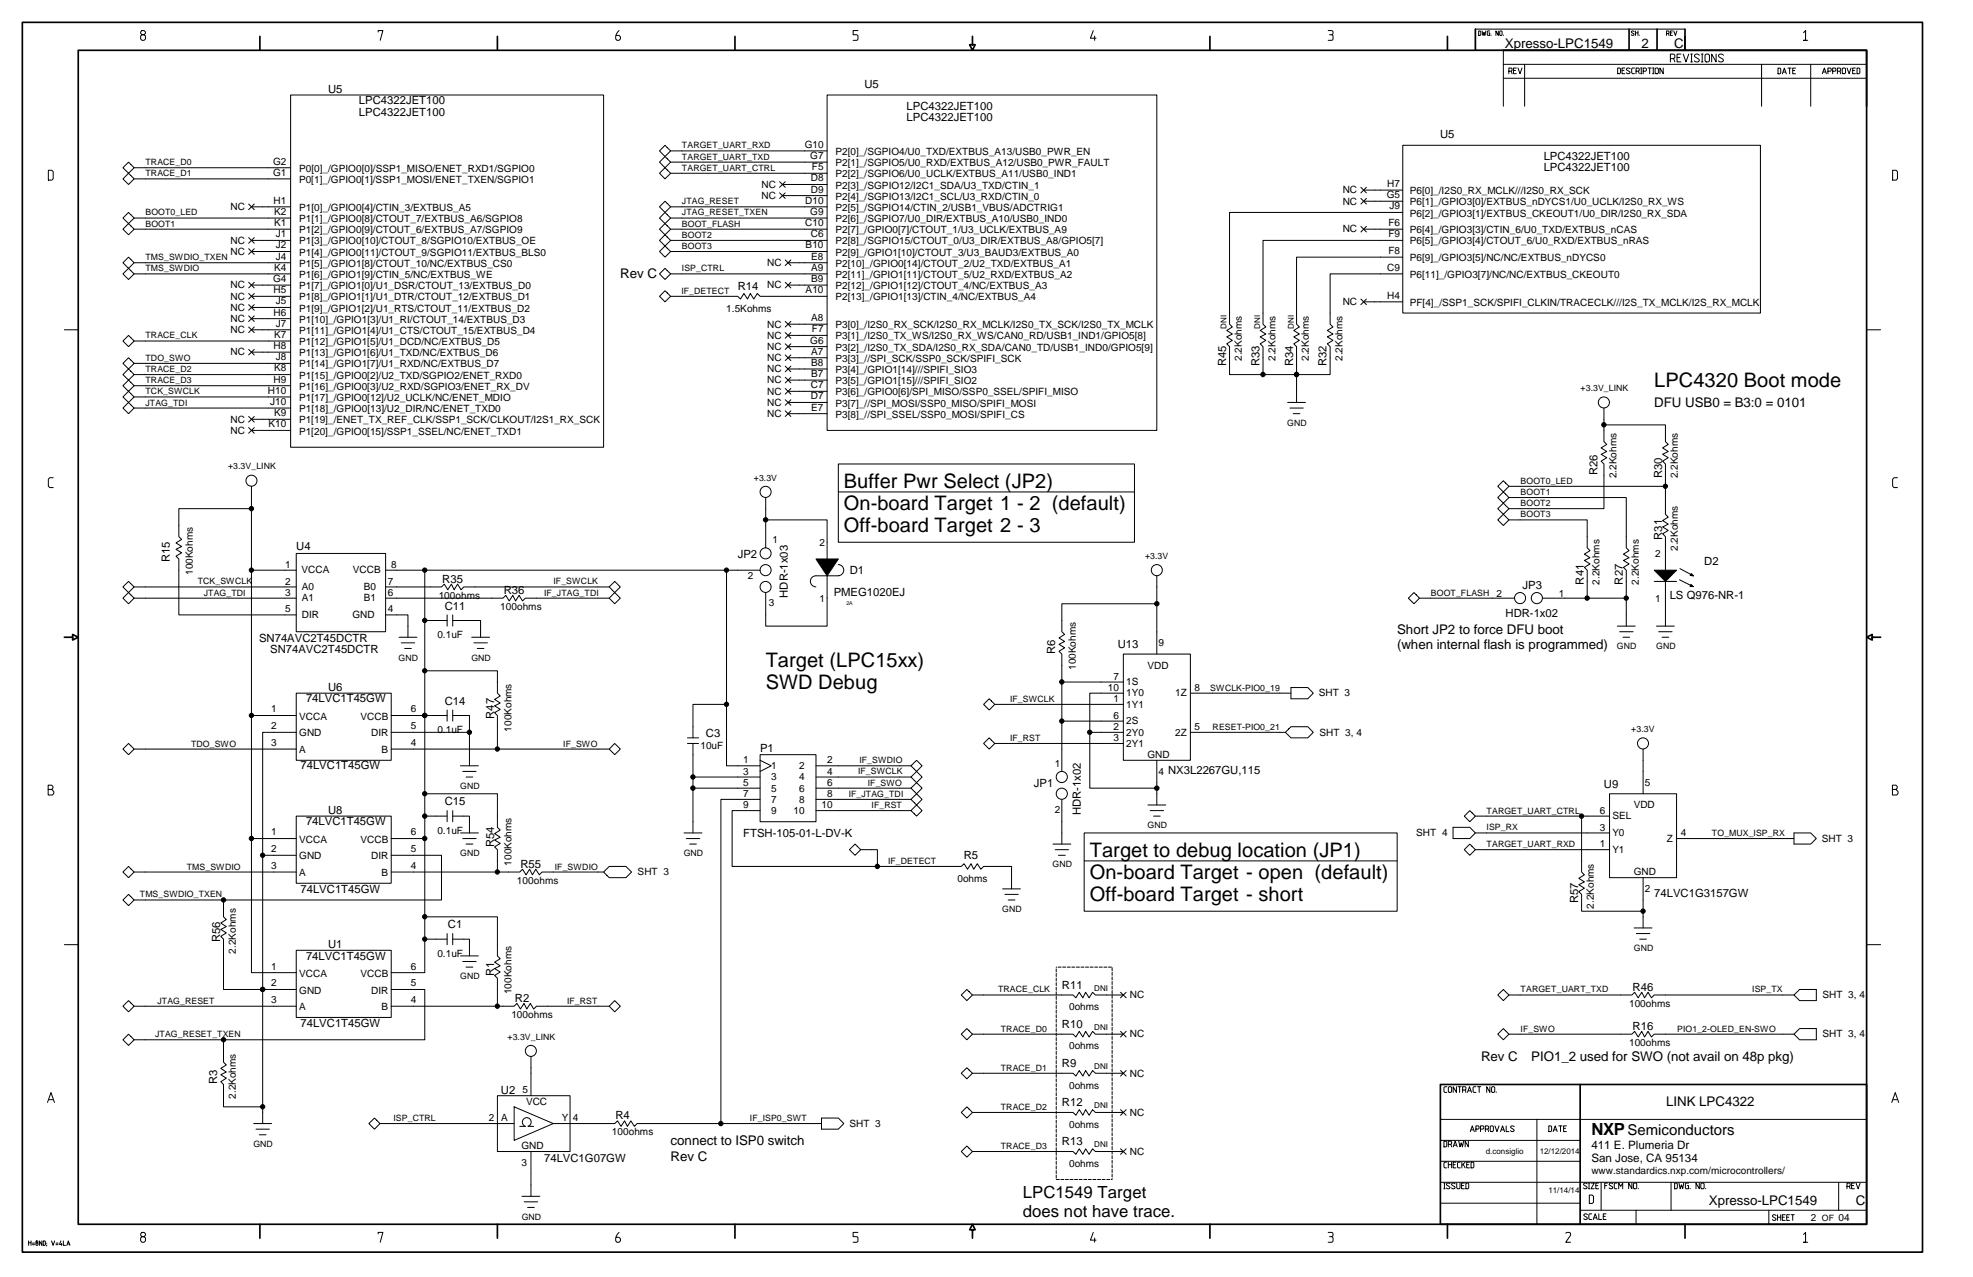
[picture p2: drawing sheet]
<svg xmlns="http://www.w3.org/2000/svg" width="432mm" height="279mm" viewBox="0 0 432 279" stroke-linecap="round" stroke-linejoin="round" font-family="sans-serif">
<defs><g id="words">
<g font-size="4.4">
<text x="362" y="84.7">LPC4320 Boot mode</text>
<text x="184.7" y="106.7">Buffer Pwr Select (JP2)</text>
<text x="184.7" y="111.6">On-board Target 1 - 2 (default)</text>
<text x="184.7" y="116.5">Off-board Target 2 - 3</text>
<text x="167.6" y="145.8">Target (LPC15xx)</text>
<text x="167.6" y="150.7">SWD Debug</text>
<text x="238.5" y="187.4">Target to debug location (JP1)</text>
<text x="238.5" y="192.3">On-board Target - open (default)</text>
<text x="238.5" y="197.2">Off-board Target - short</text>
</g>
<g font-size="3.7">
<text x="348.3" y="248.3">NXP</text>
<text x="223.8" y="262.1">LPC1549 Target</text>
<text x="223.8" y="266.3">does not have trace.</text>
</g>
<text font-size="3.3" x="356.2" y="248.2">Semiconductors</text>
<g font-size="2.9">
<text x="329.4" y="10.4">Xpresso-LPC1549</text>
<text x="359.2" y="10.4">2</text>
<text x="366.4" y="10.4">C</text>
<text x="135.8" y="60.9">Rev C</text>
<text x="362" y="89">DFU USB0 = B3:0 = 0101</text>
<text x="305.8" y="138.7">Short JP2 to force DFU boot</text>
<text x="305.8" y="142">(when internal flash is programmed)</text>
<text x="324.1" y="232.1">Rev C</text>
<text x="335.1" y="232.1">PIO1_2 used for SWO (not avail on 48p pkg)</text>
<text x="364.7" y="241.9">LINK LPC4322</text>
<text x="146.8" y="250.4">connect to ISP0 switch</text>
<text x="146.8" y="254.1">Rev C</text>
<text x="374" y="263.6">Xpresso-LPC1549</text>
<text x="406.2" y="263.6">C</text>
</g>
<g font-size="2.5">
<text x="71.8" y="20.4">U5</text>
<text x="78.5" y="22.8">LPC4322JET100</text>
<text x="189.2" y="19.2">U5</text>
<text x="78.5" y="25.3">LPC4322JET100</text>
<text x="198.4" y="26.5">LPC4322JET100</text>
<text x="198.4" y="24">LPC4322JET100</text>
<text x="315.2" y="30.2">U5</text>
<text x="337.8" y="35.1">LPC4322JET100</text>
<text x="337.8" y="37.5">LPC4322JET100</text>
<text x="161.5" y="63.4">R14</text>
<text x="268.3" y="80.2" transform="rotate(-90 268.3 80.2)">R45</text>
<text x="275.7" y="80.2" transform="rotate(-90 275.7 80.2)">R33</text>
<text x="283" y="80.2" transform="rotate(-90 283 80.2)">R34</text>
<text x="290.3" y="80.2" transform="rotate(-90 290.3 80.2)">R32</text>
<text x="349.6" y="104" transform="rotate(-90 349.6 104)">R26</text>
<text x="363.7" y="104.6" transform="rotate(-90 363.7 104.6)">R30</text>
<text x="363.7" y="118.1" transform="rotate(-90 363.7 118.1)">R31</text>
<text x="37.2" y="123" transform="rotate(-90 37.2 123)">R15</text>
<text x="64.8" y="120.4">U4</text>
<text x="161.5" y="122.1">JP2</text>
<text x="186" y="125.5">D1</text>
<text x="373" y="123.7">D2</text>
<text x="96.8" y="127.5">R35</text>
<text x="110.3" y="129.9">R36</text>
<text x="172.4" y="130.8" transform="rotate(-90 172.4 130.8)">HDR-1x03</text>
<text x="182.5" y="130.5">PMEG1020EJ</text>
<text x="333.2" y="128.9">JP3</text>
<text x="346.6" y="127.9" transform="rotate(-90 346.6 127.9)">R41</text>
<text x="355.2" y="127.9" transform="rotate(-90 355.2 127.9)">R27</text>
<text x="365.4" y="131.1">LS Q976-NR-1</text>
<text x="97.3" y="133.4">C11</text>
<text x="329.5" y="135">HDR-1x02</text>
<text x="56.7" y="140.4">SN74AVC2T45DCTR</text>
<text x="59.1" y="142.9">SN74AVC2T45DCTR</text>
<text x="230.9" y="143.1" transform="rotate(-90 230.9 143.1)">R6</text>
<text x="244.6" y="141.9">U13</text>
<text x="67" y="153.7">74LVC1T45GW</text>
<text x="71.8" y="151.2">U6</text>
<text x="97.3" y="154.2">C14</text>
<text x="108.1" y="157.2" transform="rotate(-90 108.1 157.2)">R47</text>
<text x="154.5" y="161.3">C3</text>
<text x="166.3" y="164.5">P1</text>
<text x="65.8" y="168.4">74LVC1T45GW</text>
<text x="226.3" y="172.2">JP1</text>
<text x="351" y="172.4">U9</text>
<text x="71.8" y="178.2">U8</text>
<text x="97.3" y="176.2">C15</text>
<text x="236.6" y="178.4" transform="rotate(-90 236.6 178.4)">HDR-1x02</text>
<text x="67" y="180.6">74LVC1T45GW</text>
<text x="108.1" y="185.4" transform="rotate(-90 108.1 185.4)">R54</text>
<text x="162.7" y="183.2">FTSH-105-01-L-DV-K</text>
<text x="113.9" y="189.8">R55</text>
<text x="210.9" y="187.9">R5</text>
<text x="65.8" y="195.3">74LVC1T45GW</text>
<text x="345.4" y="197.6" transform="rotate(-90 345.4 197.6)">R57</text>
<text x="362" y="196.3">74LVC1G3157GW</text>
<text x="98" y="203.1">C1</text>
<text x="48.2" y="206.2" transform="rotate(-90 48.2 206.2)">R56</text>
<text x="67" y="210">74LVC1T45GW</text>
<text x="71.8" y="207.5">U1</text>
<text x="108.1" y="213.5" transform="rotate(-90 108.1 213.5)">R1</text>
<text x="112.7" y="219.2">R2</text>
<text x="232.4" y="216.3">R11</text>
<text x="357.3" y="216.7">R46</text>
<text x="65.8" y="224.6">74LVC1T45GW</text>
<text x="232.4" y="224.9">R10</text>
<text x="357.3" y="225.3">R16</text>
<text x="232.4" y="233.4">R9</text>
<text x="47.5" y="237.3" transform="rotate(-90 47.5 237.3)">R3</text>
<text x="109.6" y="239.3">U2</text>
<text x="134.7" y="244.9">R4</text>
<text x="232.4" y="242">R12</text>
<text x="232.4" y="250.5">R13</text>
<text x="348.3" y="251.3">411 E. Plumeria Dr</text>
<text x="119.1" y="254.3">74LVC1G07GW</text>
<text x="348.3" y="254.2">San Jose, CA 95134</text>
</g>
<g font-size="2.2">
<text x="176.1" y="32.3">G10</text>
<text x="177.3" y="34.8">G7</text>
<text x="182.9" y="33.9">P2[0]_/SGPIO4/U0_TXD/EXTBUS_A13/USB0_PWR_EN</text>
<text x="59.8" y="38.5">G1</text>
<text x="59.8" y="36">G2</text>
<text x="65.4" y="37.6">P0[0]_/GPIO0[0]/SSP1_MISO/ENET_RXD1/SGPIO0</text>
<text x="65.4" y="40">P0[1]_/GPIO0[1]/SSP1_MOSI/ENET_TXEN/SGPIO1</text>
<text x="166.7" y="41.1">NC</text>
<text x="177.4" y="39.7">D8</text>
<text x="177.7" y="37.3">F5</text>
<text x="182.9" y="36.4">P2[1]_/SGPIO5/U0_RXD/EXTBUS_A12/USB0_PWR_FAULT</text>
<text x="182.9" y="38.8">P2[2]_/SGPIO6/U0_UCLK/EXTBUS_A11/USB0_IND1</text>
<text x="182.9" y="41.3">P2[3]_/SGPIO12/I2C1_SDA/U3_TXD/CTIN_1</text>
<text x="303.6" y="40.9">H7</text>
<text x="50.5" y="46">NC</text>
<text x="59.9" y="44.6">H1</text>
<text x="60" y="47">K2</text>
<text x="65.4" y="46.1">P1[0]_/GPIO0[4]/CTIN_3/EXTBUS_A5</text>
<text x="166.7" y="43.5">NC</text>
<text x="176.2" y="44.6">D10</text>
<text x="177.3" y="47">G9</text>
<text x="177.4" y="42.1">D9</text>
<text x="182.9" y="43.7">P2[4]_/SGPIO13/I2C1_SCL/U3_RXD/CTIN_0</text>
<text x="182.9" y="46.1">P2[5]_/SGPIO14/CTIN_2/USB1_VBUS/ADCTRIG1</text>
<text x="293.9" y="44.7">NC</text>
<text x="293.9" y="42.3">NC</text>
<text x="303.5" y="43.3">G5</text>
<text x="304.1" y="45.8">J9</text>
<text x="308.5" y="42.5">P6[0]_/I2S0_RX_MCLK///I2S0_RX_SCK</text>
<text x="308.5" y="44.9">P6[1]_/GPIO3[0]/EXTBUS_nDYCS1/U0_UCLK/I2S0_RX_WS</text>
<text x="308.5" y="47.4">P6[2]_/GPIO3[1]/EXTBUS_CKEOUT1/U0_DIR/I2S0_RX_SDA</text>
<text x="50.5" y="53.3">NC</text>
<text x="60" y="49.5">K1</text>
<text x="60.4" y="51.9">J1</text>
<text x="65.4" y="48.6">P1[1]_/GPIO0[8]/CTOUT_7/EXTBUS_A6/SGPIO8</text>
<text x="65.4" y="51">P1[2]_/GPIO0[9]/CTOUT_6/EXTBUS_A7/SGPIO9</text>
<text x="65.4" y="53.5">P1[3]_/GPIO0[10]/CTOUT_8/SGPIO10/EXTBUS_OE</text>
<text x="176.2" y="49.5">C10</text>
<text x="177.4" y="51.9">C6</text>
<text x="182.9" y="48.6">P2[6]_/SGPIO7/U0_DIR/EXTBUS_A10/USB0_IND0</text>
<text x="182.9" y="51">P2[7]_/GPIO0[7]/CTOUT_1/U3_UCLK/EXTBUS_A9</text>
<text x="182.9" y="53.5">P2[8]_/SGPIO15/CTOUT_0/U3_DIR/EXTBUS_A8/GPIO5[7]</text>
<text x="293.9" y="50.9">NC</text>
<text x="303.9" y="51.9">F9</text>
<text x="303.9" y="49.5">F6</text>
<text x="308.5" y="53.5">P6[5]_/GPIO3[4]/CTOUT_6/U0_RXD/EXTBUS_nRAS</text>
<text x="308.5" y="51">P6[4]_/GPIO3[3]/CTIN_6/U0_TXD/EXTBUS_nCAS</text>
<text x="50.5" y="55.8">NC</text>
<text x="60" y="59.3">K4</text>
<text x="60.4" y="56.8">J4</text>
<text x="60.4" y="54.4">J2</text>
<text x="65.4" y="58.4">P1[5]_/GPIO1[8]/CTOUT_10/NC/EXTBUS_CS0</text>
<text x="65.4" y="55.9">P1[4]_/GPIO0[11]/CTOUT_9/SGPIO11/EXTBUS_BLS0</text>
<text x="167.9" y="58.2">NC</text>
<text x="176.3" y="54.4">B10</text>
<text x="177.5" y="59.3">A9</text>
<text x="177.5" y="56.8">E8</text>
<text x="182.9" y="55.9">P2[9]_/GPIO1[10]/CTOUT_3/U3_BAUD3/EXTBUS_A0</text>
<text x="182.9" y="58.4">P2[10]_/GPIO0[14]/CTOUT_2/U2_TXD/EXTBUS_A1</text>
<text x="303.6" y="59.3">C9</text>
<text x="303.9" y="55.6">F8</text>
<text x="308.5" y="57.1">P6[9]_/GPIO3[5]/NC/NC/EXTBUS_nDYCS0</text>
<text x="50.5" y="63.1">NC</text>
<text x="50.5" y="65.6">NC</text>
<text x="59.8" y="61.7">G4</text>
<text x="59.9" y="64.2">H5</text>
<text x="65.4" y="65.7">P1[8]_/GPIO1[1]/U1_DTR/CTOUT_12/EXTBUS_D1</text>
<text x="65.4" y="63.3">P1[7]_/GPIO1[0]/U1_DSR/CTOUT_13/EXTBUS_D0</text>
<text x="65.4" y="60.8">P1[6]_/GPIO1[9]/CTIN_5/NC/EXTBUS_WE</text>
<text x="167.9" y="63.1">NC</text>
<text x="176.3" y="64.2">A10</text>
<text x="177.5" y="61.7">B9</text>
<text x="182.9" y="65.7">P2[13]_/GPIO1[13]/CTIN_4/NC/EXTBUS_A4</text>
<text x="182.9" y="63.3">P2[12]_/GPIO1[12]/CTOUT_4/NC/EXTBUS_A3</text>
<text x="182.9" y="60.8">P2[11]_/GPIO1[11]/CTOUT_5/U2_RXD/EXTBUS_A2</text>
<text x="303.6" y="65.4">H4</text>
<text x="308.5" y="60.8">P6[11]_/GPIO3[7]/NC/NC/EXTBUS_CKEOUT0</text>
<text x="50.5" y="68">NC</text>
<text x="50.5" y="70.4">NC</text>
<text x="59.9" y="69">H6</text>
<text x="60.4" y="71.5">J7</text>
<text x="60.4" y="66.6">J5</text>
<text x="65.4" y="70.6">P1[10]_/GPIO1[3]/U1_RI/CTOUT_14/EXTBUS_D3</text>
<text x="65.4" y="68.2">P1[9]_/GPIO1[2]/U1_RTS/CTOUT_11/EXTBUS_D2</text>
<text x="158.9" y="68.2">1.5Kohms</text>
<text x="167.9" y="71.7">NC</text>
<text x="177.5" y="70.3">A8</text>
<text x="182.9" y="71.8">P3[0]_/I2S0_RX_SCK/I2S0_RX_MCLK/I2S0_TX_SCK/I2S0_TX_MCLK</text>
<text x="293.9" y="66.8">NC</text>
<text x="308.5" y="67">PF[4]_/SSP1_SCK/SPIFI_CLKIN/TRACECLK///I2S_TX_MCLK/I2S_RX_MCLK</text>
<text x="50.5" y="72.9">NC</text>
<text x="50.5" y="77.8">NC</text>
<text x="59.9" y="76.4">H8</text>
<text x="60" y="73.9">K7</text>
<text x="65.4" y="78">P1[13]_/GPIO1[6]/U1_TXD/NC/EXTBUS_D6</text>
<text x="65.4" y="75.5">P1[12]_/GPIO1[5]/U1_DCD/NC/EXTBUS_D5</text>
<text x="65.4" y="73">P1[11]_/GPIO1[4]/U1_CTS/CTOUT_15/EXTBUS_D4</text>
<text x="167.9" y="74.1">NC</text>
<text x="167.9" y="76.6">NC</text>
<text x="177.3" y="75.2">G6</text>
<text x="177.5" y="77.6">A7</text>
<text x="177.7" y="72.7">F7</text>
<text x="182.9" y="74.3">P3[1]_/I2S0_TX_WS/I2S0_RX_WS/CAN0_RD/USB1_IND1/GPIO5[8]</text>
<text x="182.9" y="76.7">P3[2]_/I2S0_TX_SDA/I2S0_RX_SDA/CAN0_TD/USB1_IND0/GPIO5[9]</text>
<text x="59.9" y="83.7">H9</text>
<text x="60" y="81.3">K8</text>
<text x="60.4" y="78.8">J8</text>
<text x="65.4" y="82.8">P1[15]_/GPIO0[2]/U2_TXD/SGPIO2/ENET_RXD0</text>
<text x="65.4" y="80.4">P1[14]_/GPIO1[7]/U1_RXD/NC/EXTBUS_D7</text>
<text x="167.9" y="79">NC</text>
<text x="167.9" y="81.4">NC</text>
<text x="167.9" y="83.9">NC</text>
<text x="177.5" y="82.5">B7</text>
<text x="177.5" y="80.1">B8</text>
<text x="182.9" y="79.2">P3[3]_//SPI_SCK/SSP0_SCK/SPIFI_SCK</text>
<text x="182.9" y="81.6">P3[4]_/GPIO1[14]///SPIFI_SIO3</text>
<text x="271.8" y="79" transform="rotate(-90 271.8 79)">2.2Kohms</text>
<text x="279.1" y="79" transform="rotate(-90 279.1 79)">2.2Kohms</text>
<text x="286.5" y="79" transform="rotate(-90 286.5 79)">2.2Kohms</text>
<text x="293.8" y="79" transform="rotate(-90 293.8 79)">2.2Kohms</text>
<text x="58.7" y="86.2">H10</text>
<text x="59.1" y="88.6">J10</text>
<text x="65.4" y="85.3">P1[16]_/GPIO0[3]/U2_RXD/SGPIO3/ENET_RX_DV</text>
<text x="65.4" y="87.7">P1[17]_/GPIO0[12]/U2_UCLK/NC/ENET_MDIO</text>
<text x="167.9" y="86.3">NC</text>
<text x="167.9" y="88.8">NC</text>
<text x="177.4" y="87.4">D7</text>
<text x="177.4" y="84.9">C7</text>
<text x="177.5" y="89.8">E7</text>
<text x="182.9" y="84.1">P3[5]_/GPIO1[15]///SPIFI_SIO2</text>
<text x="182.9" y="89">P3[7]_//SPI_MOSI/SSP0_MISO/SPIFI_MOSI</text>
<text x="182.9" y="86.5">P3[6]_/GPIO0[6]/SPI_MISO/SSP0_SSEL/SPIFI_MISO</text>
<text x="50.5" y="92.5">NC</text>
<text x="50.5" y="94.9">NC</text>
<text x="58.8" y="93.5">K10</text>
<text x="60" y="91.1">K9</text>
<text x="65.4" y="95.1">P1[20]_/GPIO0[15]/SSP1_SSEL/NC/ENET_TXD1</text>
<text x="65.4" y="90.2">P1[18]_/GPIO0[13]/U2_DIR/NC/ENET_TXD0</text>
<text x="65.4" y="92.6">P1[19]_/ENET_TX_REF_CLK/SSP1_SCK/CLKOUT/I2S1_RX_SCK</text>
<text x="167.9" y="91.2">NC</text>
<text x="182.9" y="91.4">P3[8]_//SPI_SSEL/SSP0_MOSI/SPIFI_CS</text>
<text x="353.8" y="104.7" transform="rotate(-90 353.8 104.7)">2.2Kohms</text>
<text x="367.2" y="104.7" transform="rotate(-90 367.2 104.7)">2.2Kohms</text>
<text x="169.1" y="118.9">1</text>
<text x="179.4" y="119.4">2</text>
<text x="42.2" y="125.8" transform="rotate(-90 42.2 125.8)">100Kohms</text>
<text x="62.4" y="124.2">1</text>
<text x="66" y="125.5">VCCA</text>
<text x="77.2" y="125.5">VCCB</text>
<text x="85.6" y="124.2">8</text>
<text x="362.2" y="121.9">2</text>
<text x="367.2" y="120.6" transform="rotate(-90 367.2 120.6)">2.2Kohms</text>
<text x="62.4" y="127.9">2</text>
<text x="62.4" y="130.3">3</text>
<text x="66" y="131.6">A1</text>
<text x="66" y="129.1">A0</text>
<text x="79.6" y="129.1">B0</text>
<text x="79.6" y="131.6">B1</text>
<text x="84.9" y="127.9">7</text>
<text x="84.9" y="130.3">6</text>
<text x="96" y="131">100ohms</text>
<text x="163.7" y="126.7">2</text>
<text x="179.4" y="131.6">1</text>
<text x="327.5" y="130.7">2</text>
<text x="341.1" y="130.7">1</text>
<text x="350.1" y="127.9" transform="rotate(-90 350.1 127.9)">2.2Kohms</text>
<text x="358.6" y="127.9" transform="rotate(-90 358.6 127.9)">2.2Kohms</text>
<text x="362.2" y="131.6">1</text>
<text x="62.4" y="134">5</text>
<text x="66" y="135.3">DIR</text>
<text x="77.1" y="135.3">GND</text>
<text x="84.9" y="134">4</text>
<text x="109.5" y="133.4">100ohms</text>
<text x="168.3" y="132.5">3</text>
<text x="95.7" y="139.6">0.1uF</text>
<text x="253.6" y="141.4">9</text>
<text x="235.5" y="146.6" transform="rotate(-90 235.5 146.6)">100Kohms</text>
<text x="243.7" y="148.7">7</text>
<text x="246.5" y="149.9">1S</text>
<text x="251.1" y="146.3">VDD</text>
<text x="59.3" y="155.9">1</text>
<text x="89.9" y="155.9">6</text>
<text x="242.5" y="151.1">10</text>
<text x="243.7" y="153.6">1</text>
<text x="246.5" y="154.8">1Y1</text>
<text x="246.5" y="152.4">1Y0</text>
<text x="257.2" y="152.4">1Z</text>
<text x="261.5" y="151.1">8</text>
<text x="288.6" y="152.4">SHT 3</text>
<text x="59.3" y="159.6">2</text>
<text x="65.5" y="157.4">VCCA</text>
<text x="65.5" y="161.1">GND</text>
<text x="78.9" y="157.4">VCCB</text>
<text x="81.2" y="161.1">DIR</text>
<text x="89.9" y="159.6">5</text>
<text x="95.7" y="160.4">0.1uF</text>
<text x="111.9" y="160.1" transform="rotate(-90 111.9 160.1)">100Kohms</text>
<text x="243.7" y="159.7">2</text>
<text x="243.7" y="157.2">6</text>
<text x="246.5" y="158.5">2S</text>
<text x="246.5" y="161">2Y0</text>
<text x="257.2" y="161">2Z</text>
<text x="261.5" y="159.7">5</text>
<text x="288.8" y="161">SHT 3, 4</text>
<text x="59.3" y="163.2">3</text>
<text x="65.5" y="164.8">A</text>
<text x="83.5" y="164.8">B</text>
<text x="89.9" y="163.2">4</text>
<text x="153.3" y="163.8">10uF</text>
<text x="162.7" y="167">1</text>
<text x="181" y="167">2</text>
<text x="230.9" y="167.8">1</text>
<text x="243.7" y="162.1">3</text>
<text x="246.5" y="163.4">2Y1</text>
<text x="251.1" y="165.8">GND</text>
<text x="162.7" y="171.9">5</text>
<text x="162.7" y="169.5">3</text>
<text x="168.8" y="168.3">1</text>
<text x="168.8" y="170.7">3</text>
<text x="168.8" y="173.2">5</text>
<text x="174.9" y="168.3">2</text>
<text x="174.9" y="170.7">4</text>
<text x="174.9" y="173.2">6</text>
<text x="181" y="171.9">6</text>
<text x="181" y="169.5">4</text>
<text x="253.6" y="169.5">4 NX3L2267GU,115</text>
<text x="360" y="172">5</text>
<text x="162.7" y="176.8">9</text>
<text x="162.7" y="174.4">7</text>
<text x="168.8" y="175.6">7</text>
<text x="168.8" y="178.1">9</text>
<text x="173.7" y="178.1">10</text>
<text x="174.9" y="175.6">8</text>
<text x="179.8" y="176.8">10</text>
<text x="181" y="174.4">8</text>
<text x="230.9" y="177.8">2</text>
<text x="350.1" y="178.1">6</text>
<text x="352.9" y="179.3">SEL</text>
<text x="357.5" y="176.9">VDD</text>
<text x="59.3" y="182.8">1</text>
<text x="65.5" y="184.4">VCCA</text>
<text x="78.9" y="184.4">VCCB</text>
<text x="89.9" y="182.8">6</text>
<text x="95.7" y="182.4">0.1uF</text>
<text x="310" y="183">SHT 4</text>
<text x="350.1" y="181.7">3</text>
<text x="350.1" y="185.4">1</text>
<text x="352.9" y="183">Y0</text>
<text x="364.8" y="184.2">Z</text>
<text x="367.9" y="182.9">4</text>
<text x="398.7" y="184.2">SHT 3</text>
<text x="59.3" y="190.1">3</text>
<text x="59.3" y="186.5">2</text>
<text x="65.5" y="188">GND</text>
<text x="65.5" y="191.7">A</text>
<text x="81.2" y="188">DIR</text>
<text x="83.5" y="191.7">B</text>
<text x="89.9" y="190.1">4</text>
<text x="89.9" y="186.5">5</text>
<text x="111.9" y="189.4" transform="rotate(-90 111.9 189.4)">100Kohms</text>
<text x="139.6" y="191.5">SHT 3</text>
<text x="352.9" y="186.6">Y1</text>
<text x="357.5" y="191.5">GND</text>
<text x="113.1" y="193.4">100ohms</text>
<text x="209.5" y="192.9">0ohms</text>
<text x="360" y="195.2">2</text>
<text x="348.8" y="198.8" transform="rotate(-90 348.8 198.8)">2.2Kohms</text>
<text x="51.6" y="208.6" transform="rotate(-90 51.6 208.6)">2.2Kohms</text>
<text x="95.7" y="209.3">0.1uF</text>
<text x="59.3" y="212.2">1</text>
<text x="59.3" y="215.8">2</text>
<text x="65.5" y="213.7">VCCA</text>
<text x="78.9" y="213.7">VCCB</text>
<text x="89.9" y="215.8">5</text>
<text x="89.9" y="212.2">6</text>
<text x="59.3" y="219.5">3</text>
<text x="65.5" y="217.4">GND</text>
<text x="65.5" y="221">A</text>
<text x="81.2" y="217.4">DIR</text>
<text x="83.5" y="221">B</text>
<text x="89.9" y="219.5">4</text>
<text x="111.9" y="217.5" transform="rotate(-90 111.9 217.5)">100Kohms</text>
<text x="234" y="221">0ohms</text>
<text x="247.3" y="218.4">NC</text>
<text x="356.5" y="220.3">100ohms</text>
<text x="398.9" y="218.4">SHT 3, 4</text>
<text x="111.9" y="222.7">100ohms</text>
<text x="247.3" y="227">NC</text>
<text x="398.9" y="227">SHT 3, 4</text>
<text x="234" y="229.6">0ohms</text>
<text x="356.5" y="228.8">100ohms</text>
<text x="114.4" y="239.2">5</text>
<text x="234" y="238.2">0ohms</text>
<text x="247.3" y="235.5">NC</text>
<text x="51.6" y="240.4" transform="rotate(-90 51.6 240.4)">2.2Kohms</text>
<text x="107" y="245.3">2</text>
<text x="109.7" y="245.3">A</text>
<text x="115.1" y="241.7">VCC</text>
<text x="123" y="245.3">Y</text>
<text x="125.4" y="245.3">4</text>
<text x="247.3" y="244.1">NC</text>
<text x="114.1" y="251.4">GND</text>
<text x="133.9" y="248.4">100ohms</text>
<text x="185.9" y="246.6">SHT 3</text>
<text x="234" y="246.7">0ohms</text>
<text x="114.1" y="255.1">3</text>
<text x="234" y="255.3">0ohms</text>
<text x="247.3" y="252.7">NC</text>
<text x="348.3" y="257">www.standardics.nxp.com/microcontrollers/</text>
<text x="396.3" y="267.2">2</text>
<text x="402.4" y="267.2">04</text>
</g>
<g font-size="1.9">
<text x="149.2" y="32.5">TARGET_UART_RXD</text>
<text x="149.2" y="34.9">TARGET_UART_TXD</text>
<text x="31.8" y="36.1">TRACE_D0</text>
<text x="31.8" y="38.6">TRACE_D1</text>
<text x="149.2" y="37.4">TARGET_UART_CTRL</text>
<text x="31.8" y="47.1">BOOT0_LED</text>
<text x="149.2" y="44.7">JTAG_RESET</text>
<text x="149.2" y="47.1">JTAG_RESET_TXEN</text>
<text x="31.8" y="49.6">BOOT1</text>
<text x="149.2" y="49.6">BOOT_FLASH</text>
<text x="149.2" y="52">BOOT2</text>
<text x="31.8" y="56.9">TMS_SWDIO_TXEN</text>
<text x="31.8" y="59.4">TMS_SWDIO</text>
<text x="149.2" y="59.4">ISP_CTRL</text>
<text x="149.2" y="54.5">BOOT3</text>
<text x="149.1" y="64.3">IF_DETECT</text>
<text x="31.8" y="74">TRACE_CLK</text>
<text x="31.8" y="78.9">TDO_SWO</text>
<text x="31.8" y="81.4">TRACE_D2</text>
<text x="31.8" y="83.8">TRACE_D3</text>
<text x="31.8" y="86.3">TCK_SWCLK</text>
<text x="31.8" y="88.7">JTAG_TDI</text>
<text x="345.9" y="85.6">+3.3V_LINK</text>
<text x="281.7" y="93.2">GND</text>
<text x="49.9" y="102.7">+3.3V_LINK</text>
<text x="165" y="105.2">+3.3V</text>
<text x="332.8" y="105.9">BOOT0_LED</text>
<text x="332.8" y="108.3">BOOT1</text>
<text x="332.8" y="110.7">BOOT2</text>
<text x="332.8" y="113.2">BOOT3</text>
<text x="250.6" y="122.3">+3.3V</text>
<text x="43.3" y="127.9">TCK_SWCLK</text>
<text x="44.6" y="130.3">JTAG_TDI</text>
<text x="119.1" y="130.3">IF_JTAG_TDI</text>
<text x="121.1" y="127.9">IF_SWCLK</text>
<text x="313.2" y="130.3">BOOT_FLASH</text>
<text x="353.9" y="142.1">GND</text>
<text x="362.5" y="142.1">GND</text>
<text x="87.2" y="144.5">GND</text>
<text x="103.2" y="144.5">GND</text>
<text x="221" y="153.5">IF_SWCLK</text>
<text x="264.9" y="151.1">SWCLK-PIO0_19</text>
<text x="265.4" y="159.7">RESET-PIO0_21</text>
<text x="357" y="160.2">+3.3V</text>
<text x="41.8" y="163.3">TDO_SWO</text>
<text x="123.3" y="163.3">IF_SWO</text>
<text x="188.1" y="167">IF_SWDIO</text>
<text x="221" y="162.1">IF_RST</text>
<text x="100.7" y="172.7">GND</text>
<text x="187.8" y="169.4">IF_SWCLK</text>
<text x="189.9" y="171.9">IF_SWO</text>
<text x="185.7" y="174.3">IF_JTAG_TDI</text>
<text x="190.8" y="176.8">IF_RST</text>
<text x="325.4" y="178">TARGET_UART_CTRL</text>
<text x="251.1" y="181.2">GND</text>
<text x="325.4" y="181.7">ISP_RX</text>
<text x="325.4" y="185.4">TARGET_UART_RXD</text>
<text x="374.7" y="182.9">TO_MUX_ISP_RX</text>
<text x="40.9" y="190.2">TMS_SWDIO</text>
<text x="100.7" y="187.3">GND</text>
<text x="121.4" y="190.2">IF_SWDIO</text>
<text x="149.6" y="187.3">GND</text>
<text x="194.4" y="189">IF_DETECT</text>
<text x="230.4" y="189.8">GND</text>
<text x="30.6" y="196.4">TMS_SWDIO_TXEN</text>
<text x="219.4" y="199.6">GND</text>
<text x="357.6" y="208.1">GND</text>
<text x="100.7" y="214.2">GND</text>
<text x="34.5" y="219.6">JTAG_RESET</text>
<text x="124.1" y="219.6">IF_RST</text>
<text x="218.4" y="217.1">TRACE_CLK</text>
<text x="332.8" y="217.1">TARGET_UART_TXD</text>
<text x="383.5" y="217.1">ISP_TX</text>
<text x="34" y="226.9">JTAG_RESET_TXEN</text>
<text x="111.1" y="227.5">+3.3V_LINK</text>
<text x="219" y="225.7">TRACE_D0</text>
<text x="332.8" y="225.7">IF_SWO</text>
<text x="367.1" y="225.7">PIO1_2-OLED_EN-SWO</text>
<text x="219" y="234.3">TRACE_D1</text>
<text x="86.1" y="245.3">ISP_CTRL</text>
<text x="164.1" y="245.3">IF_ISP0_SWT</text>
<text x="219" y="242.8">TRACE_D2</text>
<text x="55.5" y="250.9">GND</text>
<text x="219" y="251.4">TRACE_D3</text>
<text x="114.2" y="266.8">GND</text>
<text x="398.7" y="267.2">OF</text>
</g>
<g font-size="1.8">
<text x="268.5" y="71.9" transform="rotate(-90 268.5 71.9)">DNI</text>
<text x="275.8" y="71.9" transform="rotate(-90 275.8 71.9)">DNI</text>
<text x="283.1" y="71.9" transform="rotate(-90 283.1 71.9)">DNI</text>
<text x="239.5" y="216.8">DNI</text>
<text x="239.5" y="225.3">DNI</text>
<text x="239.5" y="233.9">DNI</text>
<text x="239.5" y="242.5">DNI</text>
<text x="239.5" y="251">DNI</text>
<text x="325.2" y="252.5">d.consiglio</text>
<text x="337" y="252.5">12/12/2014</text>
<text x="338.9" y="261.1">11/14/14</text>
</g>
<text font-size="1.2" x="185.2" y="132.4">2A</text>
</g></defs>
<g fill="none" stroke="#000" stroke-width=".22">
<path d="M31.1 6.7l-.3 .3v.3l.3 .3h.4l.3 .3v.6l-.3 .3h-.4l-.3-.3v-.6l.3-.3h.4l.3-.3v-.3l-.3-.3zM82.8 7v-.3h1l-.6 2.1M135.5 6.7a2.03 2.03 0 0 0-.8 1.8l.3 .3h.5l.3-.3v-.4l-.3-.4h-.6M187.8 6.7h-1.1v.9h.8l.3 .3-.1 .8-1 .1M239.3 6.7l-.6 1.7h1.2M239.6 7.9v.9M290.7 6.7h.7a.49 .49 0 0 1 .4 .4 .49 .49 0 0 1-.4 .5M291 7.6l.7 .1v.8l-.3 .3h-.7M323.6 6.8l.5 .1-.1 .8h-.4zM324.4 6.8l.2 .9 .2-.6 .2 .6 .2-.9M326 6.8h-.4l-.1 .1 .1 .8h.4v-.5h-.2M326.3 7.7h.1"/>
<path d="M327.9 6.8v.9l-.5-.9v.9M328.3 6.8l.4 .1-.1 .8-.4-.1zM329 11v12.2M329 17.1h79.5M329 14.1h79.5M329 7.7h.1M330.2 15.6h.6l.1-.2v-.4l-.1-.1h-.6v1.2M330.8 15.6l.1 .5M331.2 15.4h.5M331.9 14.9h-.7v1.2h.7M332.2 14.9l.5 1.2 .4-1.2M333.7 14.1v9.1"/>
<path d="M354 14.9h.5l.1 .1v.9l-.1 .2h-.5zM355 15.4h.4M355.6 14.9h-.6v1.2h.6M356.8 15l-.6-.1-.3 .2 .8 .6v.3a.47 .47 0 0 1-.8-.1M357.6 6.9l-.4-.1-.2 .2 .6 .4v.3h-.4l-.2-.1M357.7 14.9h-.4l-.2 .1v.9l.2 .2h.4M357.9 7.2h.6M357.9 6.8v.9M358.1 15.6h.5l.2-.2v-.4l-.2-.1h-.5v1.2M358.5 6.8v.9M358.6 15.6l.2 .5M358.8 7.7h.1"/>
<path d="M359.1 16.1h.2M359.1 14.9h.2M359.2 14.9v1.2M359.6 15.6h.6l.1-.2v-.4l-.1-.1h-.6v1.2M360.7 14.9h.7M361 14.9v1.2M361.7 16.1h.3M361.7 14.9h.3M361.8 14.9v1.2M362.2 15l.2-.1h.4l.1 .1v.9l-.1 .2h-.4l-.2-.2zM364 14.9v1.2l-.7-1.2v1.2M364.7 7.3h.4l.2-.1-.2-.4h-.4v.9"/>
<path d="M365.1 7.3l.2 .4M365.6 12.8h.7l.2-.2v-.5l-.2-.3h-.7v1.7M365.6 7.2h.3M366 6.8h-.4v.9h.4M366.3 12.8l.2 .7M366.3 6.8l.4 .9 .3-.9M367 12.6h.6M367.9 11.8h-.9v1.7h.9M368.4 11.8l.6 1.7 .6-1.7M368.8 6.4h-45.9v4.6h45.9M370 13.5h.4M370 11.8h.4"/>
<path d="M370.2 11.8v1.7M371.9 12.1a.67 .67 0 0 0-1-.1l-.1 .2 .1 .2 .9 .5 .1 .3-.1 .2a.72 .72 0 0 1-1-.1M372.3 13.5h.4M372.3 11.8h.4M372.5 11.8v1.7M373.4 11.8h.5l.2 .3v1.2l-.2 .2h-.5l-.3-.2v-1.2zM375.6 11.8v1.7l-1-1.7v1.7M377.2 12.1a.63 .63 0 0 0-1.1 .1l1.1 1a.63 .63 0 0 1-1.1 .1M385.5 14.1v9.1M389.1 14.9h.5l.1 .2v.9l-.1 .2h-.5zM390.1 16.2l.4-1.3 .4 1.3M390.2 15.8h.6"/>
<path d="M391.3 14.9h.7M391.7 14.9v1.3M392.3 15.4h.5M393 14.9h-.7v1.3h.7M394.7 7.2l.5-.5v2.1h-.5h.9M396.3 14.1v9.1M398.8 16.1l.5-1.2 .4 1.2M399 15.7h.5M400 15.6h.6l.2-.2v-.4l-.2-.1h-.6v1.2M401.1 15.6h.5l.2-.2v-.4l-.2-.1h-.5v1.2M402.1 15.6h.6l.1-.2v-.4l-.1-.1h-.6v1.2M402.7 15.6l.1 .5"/>
<path d="M403.4 14.9h.3l.2 .1v.9l-.2 .2h-.3l-.2-.2v-.9zM404.2 14.9l.5 1.2 .4-1.2M405.5 15.4h.4M406.1 14.9h-.6v1.2h.6M406.4 14.9h.4l.2 .1v.9l-.2 .2h-.4zM10.6 37.3h.7l.3 .3v1.5l-.3 .3h-.7zM26.9 36.7l1.2-1.2 1.3 1.2-1.3 1.2zM26.9 39.1l1.2-1.2 1.3 1.2-1.3 1.3zM29.4 36.7h34.2M29.4 39.1h34.2M63.6 20.8h68.5v77.1h-68.5zM144.3 37.9l1.2-1.2 1.3 1.2-1.3 1.2z"/>
<path d="M145.5 31.8l1.3 1.2-1.3 1.2-1.2-1.2zM145.5 34.2l1.3 1.3-1.3 1.2-1.2-1.2zM146.8 33h34.2M146.8 35.5h34.2M146.8 37.9h34.2M170.6 39.8l1.3 1.2M171.9 39.8l-1.3 1.2M181 20.8h72.2v73.4h-72.2zM307 31.8h78.3v36.7h-78.3zM414.2 37.3h.8l.3 .3v1.5l-.3 .3h-.8zM26.9 47.7l1.2-1.2 1.3 1.2-1.3 1.2zM26.9 50.1l1.2-1.2 1.3 1.2-1.3 1.3z"/>
<path d="M26.9 57.5l1.2-1.2 1.3 1.2-1.3 1.2zM26.9 59.9l1.2-1.2 1.3 1.2-1.3 1.3zM29.4 47.7h34.2M54.4 44.6l1.2 1.3M54.4 52l1.2 1.2M54.4 54.4l1.2 1.2M55 52.6h8.6M55 55h8.6M55.6 44.6l-1.2 1.3M55.6 52l-1.2 1.2M55.6 54.4l-1.2 1.2M63.6 50.1h-34.2"/>
<path d="M63.6 57.5h-34.2M63.6 59.9h-34.2M63.6 45.3h-8.6M144.3 59.9l1.2-1.2 1.3 1.2-1.3 1.3zM144.3 55l1.2-1.2 1.3 1.2-1.3 1.3zM145.5 44l1.3 1.3-1.3 1.2-1.2-1.2zM145.5 46.5l1.3 1.2-1.3 1.2-1.2-1.2zM145.5 51.4l1.3 1.2-1.3 1.2-1.2-1.2zM145.5 48.9l1.3 1.2-1.3 1.3-1.2-1.3zM146.8 47.7h34.2M146.8 50.1h34.2M146.8 59.9h34.2"/>
<path d="M146.8 45.3h34.2M146.8 52.6h34.2M146.8 55h34.2M170.6 42.2l1.3 1.2M171.2 42.8h9.8M171.2 40.4h9.8M171.9 56.9l1.2 1.2M171.9 42.2l-1.3 1.2M172.5 57.5h8.5M173.1 56.9l-1.2 1.2M297.8 49.5l1.2 1.3M297.8 43.4l1.2 1.2"/>
<path d="M297.8 41l1.2 1.2M298.4 50.1h8.6M299 49.5l-1.2 1.3M299 43.4l-1.2 1.2M299 41l-1.2 1.2M307 46.5h-37.9v24.4l.6 .6-1.2 .8 1.2 .8-1.2 .6 1.2 .8-1.2 .7 .6 .6v6.2h22v-6.2l-.6-.6 1.2-.7-1.2-.8 1.2-.6-1.2-.8 1.2-.8-.6-.6v-11h15.9M307 56.3h-23.2v14.6l.6 .6-1.3 .8 1.3 .8-1.3 .6 1.3 .8-1.3 .7 .7 .6v12.3M307 52.6h-30.6v18.3l.6 .6-1.2 .8 1.2 .8-1.2 .6 1.2 .8-1.2 .7 .6 .6v6.2M307 44h-8.6M307 41.6h-8.6M14.1 72.2h3M26.9 74.6l1.2-1.2 1.3 1.2-1.3 1.2z"/>
<path d="M26.9 79.5l1.2-1.2 1.3 1.2-1.3 1.2zM54.4 61.8l1.2 1.2M54.4 64.2l1.2 1.2M54.4 66.7l1.2 1.2M54.4 69.1l1.2 1.2M54.4 71.5l1.2 1.3M54.4 76.5l1.2 1.2M55 62.4h8.6M55 64.8h8.6M55 67.3h8.6M55 69.7h8.6M55 72.2h8.6"/>
<path d="M55 77h8.6M55.6 61.8l-1.2 1.2M55.6 64.2l-1.2 1.2M55.6 66.7l-1.2 1.2M55.6 69.1l-1.2 1.2M55.6 71.5l-1.2 1.3M55.6 76.5l-1.2 1.2M63.6 74.6h-34.2M63.6 79.5h-34.2M145.5 63.6l1.3 1.2-1.3 1.2-1.2-1.2zM146.8 64.8h14.7l.6 .6 .7-1.2 .8 1.2 .6-1.2 .8 1.2 .7-1.2 .6 .6h14.7M171.9 61.8l1.2 1.2"/>
<path d="M171.9 70.3l1.2 1.2M171.9 72.8l1.2 1.2M171.9 75.2l1.2 1.3M171.9 77.7l1.2 1.2M172.5 62.4h8.5M172.5 70.9h8.5M172.5 73.4h8.5M172.5 75.8h8.5M172.5 78.3h8.5M173.1 61.8l-1.2 1.2M173.1 70.3l-1.2 1.2M173.1 72.8l-1.2 1.2"/>
<path d="M173.1 75.2l-1.2 1.3M173.1 77.7l-1.2 1.2M297.8 65.4l1.2 1.3M298.4 66h8.6M299 65.4l-1.2 1.3M408.5 72.2h3.1M26.9 82l1.2-1.3 1.3 1.3-1.3 1.2zM26.9 84.4l1.2-1.2 1.3 1.2-1.3 1.2zM26.9 86.8l1.2-1.2 1.3 1.2-1.3 1.3zM26.9 89.3l1.2-1.2 1.3 1.2-1.3 1.2zM54.4 91.1l1.2 1.3M54.4 93.6l1.2 1.2"/>
<path d="M55 91.7h8.6M55.6 91.1l-1.2 1.3M55.6 93.6l-1.2 1.2M63.6 82h-34.2M63.6 84.4h-34.2M63.6 86.8h-34.2M63.6 89.3h-34.2M63.6 94.2h-8.6M171.9 80.1l1.2 1.2M171.9 82.5l1.2 1.3M171.9 85l1.2 1.2M171.9 87.5l1.2 1.2"/>
<path d="M171.9 89.9l1.2 1.2M172.5 80.7h8.5M172.5 83.2h8.5M172.5 85.6h8.5M172.5 88.1h8.5M172.5 90.5h8.5M173.1 80.1l-1.2 1.2M173.1 82.5l-1.2 1.3M173.1 85l-1.2 1.2M173.1 87.5l-1.2 1.2M173.1 89.9l-1.2 1.2M281.8 88.1h3.9"/>
<path d="M282.3 89.3h2.9M283 90.5h1.5M351 93v3.6l.6 .6-1.2 .8 1.2 .8-1.2 .6 1.2 .7-1.2 .8 .6 .6v9.8h-20.8M351 89.3v3.7h13.5v3.6l.6 .6-1.2 .8 1.2 .8-1.2 .6 1.2 .7-1.2 .8 .6 .6v4.9h-34.3M11.6 104.5h-.7l-.3 .3v1.6l.3 .3h.7M55 106.4v106.4h9.8M55 111.3h-15.9v6.1l.7 .6-1.3 .8 1.3 .8-1.3 .6 1.3 .7-1.3 .8 .6 .6v12.2h25.7M167.6 113.7h13.4v9.8M167.6 108.9v11M183.5 101.5h64.8v17.1h-64.8zM183.5 107.6h64.8M327.8 106.4l1.2-1.2 1.2 1.2-1.2 1.2z"/>
<path d="M327.8 108.9l1.2-1.3 1.2 1.3-1.2 1.2zM327.8 111.3l1.2-1.2 1.2 1.2-1.2 1.2zM327.8 113.7l1.2-1.2 1.2 1.2-1.2 1.3zM330.2 108.9h25.7v11l.6 .6-1.2 .7 1.2 .8-1.2 .6 1.2 .8-1.2 .7 .6 .7v6.1M330.2 113.7h17.2v6.2l.6 .6-1.2 .7 1.2 .8-1.2 .6 1.2 .8-1.2 .7 .6 .7v6.1M364.5 106.4v6.1l.6 .6-1.2 .8 1.2 .8-1.2 .6 1.2 .8-1.2 .7 .6 .6v7.4M415.3 104.5h-.8l-.3 .3v1.6l.3 .3h.8M26.9 128.4l1.2-1.2 1.3 1.2-1.3 1.2zM26.9 130.9l1.2-1.3 1.3 1.3-1.3 1.2zM55 124.8h9.8M64.8 121.1h19.6v17.1h-19.6zM64.8 128.4h-35.4"/>
<path d="M64.8 130.9h-35.4M84.4 134.5h4.9v4.9M84.4 128.4h12.2l.6-.6 .8 1.2 .8-1.2 .6 1.2 .7-1.2 .8 1.2 .6-.6h31.8M84.4 130.9h25.7l.6-.6 .7 1.2 .8-1.2 .6 1.2 .8-1.2 .8 1.2 .6-.6h18.3M84.4 124.8h81.9M87.3 139.4h3.9M93 135.8h4.9M93 124.8v88h-7.4M97.9 134.5v2.5M99.1 135.8h6.1v3.6M99.1 134.5v2.5M103.2 139.4h3.9"/>
<path d="M134.5 127.2l1.3 1.2-1.3 1.2-1.2-1.2zM134.5 129.6l1.3 1.3-1.3 1.2-1.2-1.2zM159 124.8v42.8h7.3M181 126v11h-13.4v-7.4M183.5 123.5a1.22 1.22 0 0 1 1.2 1.2 1.22 1.22 0 0 1-1.2 1.3M183.5 126h-4.9a1.21 1.21 0 0 0-1.2 1.2 1.21 1.21 0 0 0 1.2 1.2M253.2 132.1h-20.8v6.1l.6 .6-1.2 .8 1.2 .8-1.2 .6 1.2 .7-1.2 .8 .6 .6v25.7M253.2 126v17.1M308.2 130.9l1.3-1.3 1.2 1.3-1.2 1.2zM310.7 130.9h20.8M337.6 130.9h18.3v6.1M354 137h3.9"/>
<path d="M354.5 138.2h2.9M355.2 139.4h1.5M362 127.2h4.9M362.5 137h3.9M363 138.2h3M363.7 139.4h1.5M364.5 127.2v9.8M367.6 126.9l2.9 1.4M367.7 124.4l2.9 1.6M370.1 125.5l.5 .5-.7-.1zM370.3 128.2h-.2v-.1l.2 .1M370.3 125.9h-.2l.1-.2 .2 .2"/>
<path d="M370.6 128.4l-.7-.1 .2-.4 .5 .5M64.8 151.7h20.8v14.6h-20.8zM64.8 156.5h-9.8M85.6 156.5h12.3M87.8 140.7h3M88.6 141.9h1.4M93 146.8h15.9v4.9l.6 .6-1.3 .7 1.3 .8-1.3 .6 1.3 .8-1.3 .7 .7 .6v7.4M97.9 155.3v2.5M99.1 156.5h3.6v3.7M99.1 155.3v2.5M103.7 140.7h3M104.5 141.9h1.4"/>
<path d="M159 154.1h-7.3v7.3M215.3 154.1l1.2-1.2 1.2 1.2-1.2 1.2zM217.7 154.1h28.2M232.4 149.2h13.5M232.4 157.8h13.5M245.9 151.7h-7.4v20.7h14.7M245.9 143.1h14.6v23.2h-14.6zM282.5 151.7h-22M282.5 159h3.7l1.2 1.2-1.2 1.2h-3.7l-1.2-1.2zM282.5 150.4h3.7l1.2 1.3-1.2 1.2h-3.7zM10.5 172.7h.8l.3-.3v-.3l-.3-.3h-.8v2.1h1l.3-.3v-.4l-.5-.5M26.9 163.9l1.2-1.2 1.3 1.2-1.3 1.2z"/>
<path d="M64.8 178.6h20.8v14.7h-20.8zM64.8 160.2h-7.3v85.6M64.8 163.9h-35.4M85.6 160.2h17.1v7.4M85.6 163.9h47.7M93 173.7h15.9v7.3l.6 .6-1.3 .8 1.3 .8-1.3 .6 1.3 .7-1.3 .8 .7 .6v4.9M93 178.6h4.9M97.9 177.4v2.4M99.1 178.6h3.6v3.6M99.1 177.4v2.4M100.8 167.6h3.9M101.3 168.8h2.9"/>
<path d="M102 170h1.5M134.5 162.7l1.3 1.2-1.3 1.2-1.2-1.2zM150.5 161.4h2.4M150.5 162.7h2.4M151.7 162.7v19.5M166.3 174.9h-8.5v70.9M166.3 172.4h-14.6M166.3 170h-14.6M166.3 166.3l2.5 1.3-2.5 1.2M166.3 177.4h-6.1v12.2h50.2l.6-.6 .8 1.2 .7-1.2 .6 1.2 .8-1.2 .8 1.2 .6-.6h6.1v4.9M166.3 165.1h12.3v14.7h-12.3zM178.6 172.4h20.8"/>
<path d="M178.6 170h20.8M178.6 174.9h20.8M178.6 167.6h20.8M178.6 177.4h20.8M199.4 167.6l1.2-1.3 1.2 1.3-1.2 1.2zM199.4 172.4l1.2-1.2 1.2 1.2-1.2 1.3zM200.6 168.8l1.2 1.2-1.2 1.2-1.2-1.2zM200.6 176.1l1.2 1.3-1.2 1.2-1.2-1.2zM200.6 173.7l1.2 1.2-1.2 1.2-1.2-1.2zM215.3 162.7l1.2-1.3 1.2 1.3-1.2 1.2zM217.7 162.7h28.2M232.4 174.9v9.8"/>
<path d="M238.5 160.2h7.4M251.2 176.1h3.9M251.7 177.4h3M252.5 178.6h1.4M253.2 166.3v9.8M281.3 160.2h-20.8M320.5 178.6l1.2-1.2 1.2 1.2-1.2 1.2zM346.1 178.6v12.2l.7 .6-1.3 .8 1.3 .8-1.3 .6 1.3 .7-1.3 .8 .6 .6v3.7h13.5M352.3 173.7h14.6v18.3h-14.6zM352.3 178.6h-29.4M359.6 163.9v9.8M414.2 172.7h.7l.3-.3v-.3l-.3-.3h-.7v2.1h.9l.3-.3v-.4l-.5-.5"/>
<path d="M26.9 190.8l1.2-1.2 1.3 1.2-1.3 1.2zM26.9 196.9l1.2-1.2 1.3 1.2-1.3 1.2zM29.4 190.8h35.4M48.9 196.9v3.7l.6 .6-1.2 .8 1.2 .7-1.2 .6 1.2 .8-1.2 .8 .6 .6v11h15.9M55 183.5h9.8M57.5 187.1h7.3M85.6 187.1h11v9.8h-67.2M85.6 190.8h28.1l.7-.6 .7 1.2 .8-1.2 .6 1.2 .8-1.2 .7 1.2 .6-.6h13.5M85.6 183.5h7.4M100.8 182.2h3.9M101.3 183.5h2.9M102 184.7h1.5"/>
<path d="M132.1 190.8l1.2-1.2h3.7l1.2 1.2-1.2 1.2h-3.7zM149.7 182.2h3.9M150.2 183.5h2.9M150.9 184.7h1.5M185.9 185.9l1.2-1.2 1.3 1.2-1.3 1.2zM188.4 185.9h3.6v3.7M219.4 194.5h3.9M219.9 195.7h2.9M220.6 196.9h1.5M230.4 184.7h4M230.9 185.9h2.9M231.6 187.1h1.5"/>
<path d="M237.3 182.2h68.5v17.2h-68.5zM237.3 188.4h68.5M318 181h3.7l1.2 1.2-1.2 1.3h-3.7zM321.7 184.7l1.2 1.2-1.2 1.2-1.2-1.2zM322.9 185.9h29.4M352.3 182.2h-29.4M359.6 192v11M366.9 183.5h25.7M392.6 182.2h3.7l1.2 1.3-1.2 1.2h-3.7zM14.1 206.7h3M64.8 207.9h20.8v14.7h-20.8zM85.6 216.5h7.4v11h-63.6"/>
<path d="M93 200.6h15.9v8.5l.6 .7-1.3 .7 1.3 .8-1.3 .6 1.3 .8-1.3 .7 .7 .6v6.2M93 205.5h4.9M97.9 204.3v2.4M99.1 205.5h3.6v3.6M99.1 204.3v2.4M100.8 209.1h3.9M101.3 210.4h2.9M102 211.6h1.5M134.5 218.9l1.3 1.3-1.3 1.2-1.2-1.2zM210.4 217.7l1.2-1.2 1.2 1.2-1.2 1.2zM212.8 217.7h22l.7 .6 .7-1.2 .8 1.2 .6-1.2 .8 1.2 .7-1.2 .6 .6h6.2M231.2 212v.6"/>
<path d="M231.2 213v.7M231.2 214v.7M231.2 215v.6M231.2 216v.7M231.2 217v.7M231.2 218v.7M231.2 219v.7M231.2 211.6h.1M231.6 211.6h.6M232.6 211.6h.6M233.6 211.6h.6M234.6 211.6h.6"/>
<path d="M235.6 211.6h.6M236.6 211.6h.6M237.6 211.6h.6M238.6 211.6h.6M239.6 211.6h.6M240.6 211.6h.6M241.6 211.6h.7M242.6 211.6h.6M243.4 211.7v.7M243.4 212.7v.7M243.4 213.7v.7M243.4 214.8v.6"/>
<path d="M243.4 215.8v.6M243.4 216.7v.7M243.4 217.8v.6M243.4 218.8v.6M243.4 219.8v.6M245.2 217.1l1.3 1.2M246.5 217.1l-1.3 1.2M327.8 217.7l1.2-1.2 1.2 1.2-1.2 1.2zM330.2 217.7h26.9l.7-.6 .7 1.2 .8-1.2 .6 1.2 .8-1.2 .7 1.2 .6-.6h30.6M357.6 203h3.9M358.1 204.3h3M358.9 205.5h1.4"/>
<path d="M392.6 217.7l1.2-1.2h3.7v2.4h-3.7zM408.5 206.7h3.1M26.9 220.2l1.2-1.3 1.3 1.3-1.3 1.2zM26.9 227.5l1.2-1.2 1.3 1.2-1.3 1.2zM29.4 220.2h35.4M48.9 227.5v4.9l.6 .6-1.2 .8 1.2 .7-1.2 .6 1.2 .8-1.2 .8 .6 .6v4.9h8.6M85.6 220.2h26.9l.6-.7 .8 1.3 .8-1.3 .6 1.3 .8-1.3 .7 1.3 .6-.6h15.9M108.9 239.7h15.9v12.2h-15.9zM116.2 231.2v8.5M210.4 226.3l1.2-1.3 1.2 1.3-1.2 1.2zM210.4 234.8l1.2-1.2 1.2 1.2-1.2 1.3zM212.8 226.3h22l.7 .6 .7-1.2 .8 1.2 .6-1.2 .8 1.2 .7-1.2 .6 .6h6.2"/>
<path d="M212.8 234.8h22l.7 .6 .7-1.2 .8 1.2 .6-1.2 .8 1.2 .7-1.2 .6 .6h6.2M231.2 220v.7M231.2 221v.7M231.2 222v.7M231.2 223v.7M231.2 224v.7M231.2 225v.7M231.2 226v.7M231.2 227v.7M231.2 228v.7M231.2 229v.7M231.2 230v.7"/>
<path d="M231.2 231v.7M231.2 232.1v.6M231.2 233v.7M231.2 234v.7M231.2 235.1v.6M231.2 236.1v.6M231.2 237.1v.6M231.2 238.1v.6M231.2 239.1v.6M243.4 220.8v.6M243.4 221.8v.6M243.4 222.8v.6"/>
<path d="M243.4 223.8v.6M243.4 224.8v.6M243.4 225.8v.6M243.4 226.8v.6M243.4 227.8v.7M243.4 228.8v.6M243.4 229.8v.7M243.4 230.8v.7M243.4 231.8v.7M243.4 232.8v.7M243.4 233.8v.7M243.4 234.8v.7"/>
<path d="M243.4 235.8v.7M243.4 236.8v.7M243.4 237.8v.7M243.4 238.8v.7M243.4 239.8v.7M245.2 225.7l1.3 1.2M245.2 234.2l1.3 1.2M246.5 225.7l-1.3 1.2M246.5 234.2l-1.3 1.2M316.6 237.8h-.4l-.2 .1v.9l.2 .2h.4M317 237.9l.2-.1h.3l.2 .1v.9l-.2 .2h-.3l-.2-.2zM318.7 237.8v1.2l-.7-1.2v1.2"/>
<path d="M319.1 237.8h.7M319.4 237.8v1.2M320.1 238.5h.6l.1-.2v-.4l-.1-.1h-.6v1.2M320.7 238.5l.1 .5M321.2 239l.4-1.2 .5 1.2M321.3 238.7h.6M323 237.8h-.4l-.2 .1v.9l.2 .2h.4M323.4 237.8h.7M323.7 237.8v1.2M326.1 237.8v1.2l-.7-1.2v1.2M326.6 237.8h.4l.1 .1v.9l-.1 .2h-.4l-.2-.2v-.9zM327.4 238.9v.1"/>
<path d="M327.8 226.3l1.2-1.3 1.2 1.3-1.2 1.2zM330.2 226.3h26.9l.7-.6 .7 1.2 .8-1.2 .6 1.2 .8-1.2 .7 1.2 .6-.6h30.6M393.8 225h3.7v2.5h-3.7l-1.2-1.2zM10.4 241.2l.8-2.1 .7 2.1M10.7 240.6h.9M55.5 245.8h3.9M56 247.1h2.9M56.7 248.3h1.5M80.7 245.8l1.3-1.2 1.2 1.2-1.2 1.3zM83.2 245.8h29.3M112.5 242.2l8.6 3.6-8.6 3.7zM115.6 246.4a.97 .97 0 0 0 .4-1.5 .97 .97 0 0 0-1.5 0 .97 .97 0 0 0 .5 1.5h-1.3"/>
<path d="M115.6 246.4h1.2M116.2 251.9v4.9M116.2 256.9v4.8M121.1 245.8h13.4l.6-.6 .8 1.2 .8-1.2 .6 1.2 .8-1.2 .7 1.2 .6-.6h40.4M179.8 244.6h3.7l1.2 1.2-1.2 1.3h-3.7zM210.4 243.4l1.2-1.2 1.2 1.2-1.2 1.2zM210.4 251.9l1.2-1.2 1.2 1.2-1.2 1.3zM212.8 243.4h22l.7 .6 .7-1.2 .8 1.2 .6-1.2 .8 1.2 .7-1.2 .6 .6h6.2M212.8 251.9h22l.7 .7 .7-1.2 .8 1.2 .6-1.2 .8 1.2 .7-1.2 .6 .5h6.2M231.2 258.1h.6M231.2 240.1v.6M231.2 241.1v.6"/>
<path d="M231.2 242.1v.6M231.2 243.1v.6M231.2 244.1v.6M231.2 245.1v.6M231.2 246.1v.6M231.2 247.1v.7M231.2 248.1v.7M231.2 249.1v.6M231.2 250.1v.7M231.2 251.1v.7M231.2 252.1v.7M231.2 253.1v.7"/>
<path d="M231.2 254.1v.7M231.2 255.1v.7M231.2 256.1v.7M231.2 257.1v.7M232.2 258.1h.6M233.2 258.1h.6M234.2 258.1h.6M235.2 258.1h.6M236.2 258.1h.6M237.2 258.1h.6M238.2 258.1h.6M239.2 258.1h.7"/>
<path d="M240.2 258.1h.7M241.2 258.1h.7M242.2 258.1h.7M243.4 240.8v.7M243.4 241.8v.7M243.4 242.8v.7M243.4 243.8v.7M243.4 244.8v.7M243.4 245.8v.7M243.4 246.8v.7M243.4 247.8v.7M243.4 248.9v.6"/>
<path d="M243.4 249.9v.6M243.4 250.8v.7M243.4 251.9v.6M243.4 252.9v.6M243.4 253.9v.6M243.4 254.9v.6M243.4 255.9v.6M243.4 256.9v.6M243.4 257.9v.2h-.2M245.2 242.8l1.3 1.2M245.2 251.4l1.3 1.2M246.5 242.8l-1.3 1.2"/>
<path d="M246.5 251.4l-1.3 1.2M315.2 244.9h93.3M315.2 254.1h30.6M315.2 249.5h30.6M315.2 258.7h93.3M316 258.8h.3M316 249.7h.5l.1 .2v.8l-.1 .2h-.5zM316.1 258.8v1.3M316.6 254.3h-.4l-.2 .1v.9l.2 .2h.4M317 250.4h.5l.2-.2v-.3l-.2-.2h-.5v1.2M317 254.3v1.2M317 254.8h.7"/>
<path d="M317.4 259l-.6-.2-.3 .3 .7 .6v.3l-.4 .1-.3-.2M317.5 250.4l.2 .5M317.7 254.3v1.2M318 250.9l.5-1.2 .4 1.2M318 254.8h.5M318.2 250.6h.5M318.5 259l-.6-.2-.2 .3 .8 .7a.45 .45 0 0 1-.8 .1M318.6 254.3h-.6v1.2h.6M318.8 258.8v1.1l.2 .2h.4l.1-.2v-1.1M319.3 249.7l.2 1.2 .3-.9 .3 .9 .2-1.2M319.6 254.3h-.4l-.2 .1v.9l.2 .2h.4M319.9 259.4h.4"/>
<path d="M319.9 254.3v1.2M320.2 254.7l.5 .8M320.5 258.8h-.6v1.3h.6M320.7 254.3l-.8 .7M320.8 258.8h.5l.1 .2v.9l-.1 .2h-.5zM321 254.8h.4M321.4 249.7v1.2l-.7-1.2v1.2M321.6 254.3h-.6v1.2h.6M321.8 247.6l.4-1.3 .5 1.3M321.9 247.2h.6M321.9 254.3h.5l.2 .1v.9l-.2 .2h-.5zM323 247h.5l.2-.1v-.4l-.2-.2h-.5v1.3"/>
<path d="M324 247h.6l.1-.1v-.4l-.1-.2h-.6v1.3M325.1 247h.5l.2-.1v-.4l-.2-.2h-.5v1.3M325.6 247l.2 .6M326.3 246.3h.4l.1 .2v.9l-.1 .2h-.4l-.2-.2v-.9zM327.2 246.3l.4 1.3 .5-1.3M328.4 247.6l.4-1.3 .5 1.3M328.6 247.2h.5M329.6 246.3v1.3h.6M331.4 246.5l-.1-.1a.46 .46 0 0 0-.7 .2l.7 .5v.4a.47 .47 0 0 1-.7-.1M336.4 244.9v23M339 246.3h.4l.2 .2v.9l-.2 .2h-.4zM339.9 247.6l.5-1.3 .4 1.3"/>
<path d="M340.1 247.2h.5M341.1 246.3h.8M341.5 246.3v1.3M342.2 246.9h.4M342.8 246.3h-.6v1.3h.6M347.4 259l-.6-.2-.2 .3 .7 .6v.3l-.5 .1-.2-.2M347.6 258.8h.3M347.8 258.8v1.3M348.2 258.8h.7l-.7 1.3h.7M349.2 259.4h.5M349.9 258.8h-.7v1.3h.7M350.4 258.7v6.1"/>
<path d="M351.2 259.4h.4M351.8 258.8h-.6v1.3M353 259l-.6-.2-.3 .3 .8 .6v.3l-.5 .1-.3-.2M353.9 258.8h-.4l-.2 .2v.9l.2 .2h.4M357.1 258.8v1.3l-.7-1.3v1.3M357.7 258.8h.3l.2 .2v.9l-.2 .2h-.3l-.2-.2v-.9zM365.7 258.7v6.1M366.5 258.8h.4l.2 .2v.9l-.2 .2h-.4zM367.5 258.8l.2 1.3 .3-.9 .3 .9 .2-1.3M369.5 258.8h-.5l-.1 .2v.9l.1 .2h.5v-.7h-.2M371.9 258.8v1.3l-.7-1.3v1.3M372.4 258.8h.4l.2 .2v.9l-.2 .2h-.4l-.2-.2v-.9z"/>
<path d="M402.4 258.7v6.1M404.2 259.6h.5l.2-.2v-.4l-.2-.2h-.5v1.3M404.7 259.6l.2 .5M405.2 259.4h.5M405.8 258.8h-.6v1.3h.6M406.2 258.8l.5 1.3 .4-1.3M414 241.2l.8-2.1 .7 2.1M414.3 240.6h.9M6.3 271.5v1M6.3 271.9h.5M6.8 271.5v1M7.1 272.3h.5"/>
<path d="M7.1 272h.5M8 271.5l-.1 .3 .4 .3-.1 .4-.3-.2 .1-.4 .3-.1-.1-.3zM9.2 271.5v1l-.6-1v1M9.5 271.5l.4 .2-.1 .8h-.3zM10.2 272.4v.2M10.2 272v.1M11.3 271.5l.3 1 .4-1M12.3 272.3h.4M12.3 272h.4M13.3 271.5l-.3 .8h.6M13.5 272.1v.4M13.9 271.5v1h.4"/>
<path d="M14.6 272.5l.4-1 .3 1M14.8 272.2h.4M31.1 269.6l-.3 .4v.3l.3 .3h.4l.3 .3v.6l-.3 .3h-.4l-.3-.3v-.6l.3-.3h.4l.3-.3v-.3l-.3-.4zM82.8 270v-.4h1l-.6 2.2M114.2 261.7h4M114.7 263h3M115.5 264.2h1.4M135.5 269.6a2.04 2.04 0 0 0-.8 1.9l.3 .3h.5l.3-.3v-.5l-.3-.3h-.6M187.8 269.6h-1.1v1h.8l.3 .3-.1 .8-1 .1M239.3 269.6l-.6 1.7h1.2M239.6 270.9v.9M290.7 269.6h.7a.54 .54 0 0 1 .3 .9l-.3 .1"/>
<path d="M291 270.6l.7 .1v.8l-.3 .3h-.7M315.2 263.2h30.6M316 260.1h.3M342.7 269.8l.7-.2 .3 .4v.3l-1 1.5h1M345.8 264.8h62.7M347.4 265.7h-.1a.43 .43 0 0 0-.7 .2l.8 .7-.3 .2-.5-.2M347.6 260.1h.3M347.8 261.5h.7l.2 .2v1.3l-.2 .3h-.7zM348.3 265.6h-.4l-.2 .1v.9l.2 .2h.4M348.7 266.8l.4-1.2 .5 1.2M348.8 266.5h.6M349.9 265.6v1.2h.6"/>
<path d="M350.9 266.1h.4M351.5 265.6h-.6v1.2h.6M354.3 260.1v-1.3l.4 .8 .4-.8v1.3M358.1 264.8v3.1M358.5 260v.1M369.9 260v.1M373.3 260v.1M387.1 264.8v3.1M388.7 265.9l-.5-.1-.3 .2 .8 .8a.45 .45 0 0 1-.8 0M389 265.8v1.2M389 266.3h.7M389.7 265.8v1.2"/>
<path d="M390.1 266.3h.4M390.7 265.8h-.6v1.2h.6M391 266.3h.5M391.6 265.8h-.6v1.2h.6M392 265.8h.7M392.3 265.8v1.2M394.7 270.1l.5-.5v2.2h-.5h.9"/>
<circle cx="351" cy="88.1" r="1.21"/>
<circle cx="55" cy="105.2" r="1.21"/>
<circle cx="167.5" cy="107.6" r="1.21"/>
<circle cx="167.5" cy="124.7" r="1.21"/>
<circle cx="167.6" cy="128.4" r="1.21"/>
<circle cx="167.6" cy="121.1" r="1.21"/>
<circle cx="253.2" cy="124.7" r="1.21"/>
<circle cx="332.7" cy="130.9" r="1.21"/>
<circle cx="336.3" cy="130.9" r="1.22"/>
<circle cx="232.4" cy="170" r="1.22"/>
<circle cx="232.4" cy="173.7" r="1.22"/>
<circle cx="359.6" cy="162.7" r="1.21"/>
<circle cx="116.2" cy="229.9" r="1.21"/>
</g>
<g fill="#000" stroke="#000" stroke-width=".22">
<path d="M178.6 122.3h4.9l-2.5 3.7z" fill-rule="evenodd"/>
<path d="M362 124.8h4.9l-2.4 2.4z" fill-rule="evenodd"/>
<circle cx="276.4" cy="81.9" r=".48"/>
<circle cx="283.7" cy="81.9" r=".48"/>
<circle cx="351" cy="92.9" r=".48"/>
<circle cx="55" cy="111.3" r=".48"/>
<circle cx="167.6" cy="113.7" r=".48"/>
<circle cx="364.5" cy="106.4" r=".48"/>
<circle cx="55" cy="124.7" r=".48"/>
<circle cx="93" cy="135.7" r=".48"/>
<circle cx="93" cy="124.7" r=".48"/>
<circle cx="159" cy="124.7" r=".48"/>
<circle cx="253.2" cy="132.1" r=".48"/>
<circle cx="347.4" cy="130.9" r=".48"/>
<circle cx="355.9" cy="130.9" r=".48"/>
<circle cx="55" cy="156.5" r=".48"/>
<circle cx="93" cy="156.5" r=".48"/>
<circle cx="93" cy="146.8" r=".48"/>
<circle cx="159" cy="154.1" r=".48"/>
<circle cx="232.4" cy="149.2" r=".48"/>
<circle cx="232.4" cy="157.8" r=".48"/>
<circle cx="92.9" cy="178.6" r=".48"/>
<circle cx="93" cy="173.7" r=".48"/>
<circle cx="102.7" cy="160.2" r=".48"/>
<circle cx="108.8" cy="163.9" r=".48"/>
<circle cx="151.6" cy="172.4" r=".48"/>
<circle cx="151.6" cy="170" r=".48"/>
<circle cx="238.5" cy="160.2" r=".48"/>
<circle cx="253.2" cy="172.4" r=".49"/>
<circle cx="346.1" cy="178.6" r=".48"/>
<circle cx="48.9" cy="196.9" r=".48"/>
<circle cx="55" cy="183.4" r=".48"/>
<circle cx="57.5" cy="187.1" r=".48"/>
<circle cx="92.9" cy="183.4" r=".48"/>
<circle cx="108.8" cy="190.8" r=".48"/>
<circle cx="192" cy="189.6" r=".48"/>
<circle cx="359.6" cy="199.4" r=".48"/>
<circle cx="57.5" cy="216.5" r=".48"/>
<circle cx="92.9" cy="200.6" r=".48"/>
<circle cx="93" cy="205.5" r=".48"/>
<circle cx="48.9" cy="227.5" r=".48"/>
<circle cx="108.8" cy="220.1" r=".48"/>
<circle cx="57.5" cy="242.2" r=".48"/>
<circle cx="157.8" cy="245.8" r=".48"/>
</g>
<g fill="none" stroke="#000" stroke-width=".37">
<path d="M4.9 4.9h415.9v269.1h-415.9zM17.1 11h391.4v256.9h-391.4zM56.9 8v3M108.9 8v3M160.8 8v3M212.8 8v1.8h-.6l.6 1.2 .6-1.2h-.6M264.8 8v3M316.8 8v3M322.9 6.4v4.6M329 11h79.5v12.2M356.5 6.4v4.6M362.6 6.4v4.6"/>
<path d="M368.8 6.4v4.6M14.1 139.4h1.8v.6l1.2-.6-1.2-.6v.6M409.7 139.4v.6l-1.2-.6 1.2-.6v.6h1.9M315.2 237.3h93.3v30.6h-93.3zM345.8 237.3v30.6M56.9 267.9v3M108.9 267.9v3M160.8 267.9v3M212.8 269.1h-.6l.6-1.2 .6 1.2h-.6v1.8M264.8 267.9v3M316.8 267.9v3M368.8 267.9v3"/>
</g>
<use href="#words"/>
</svg>
